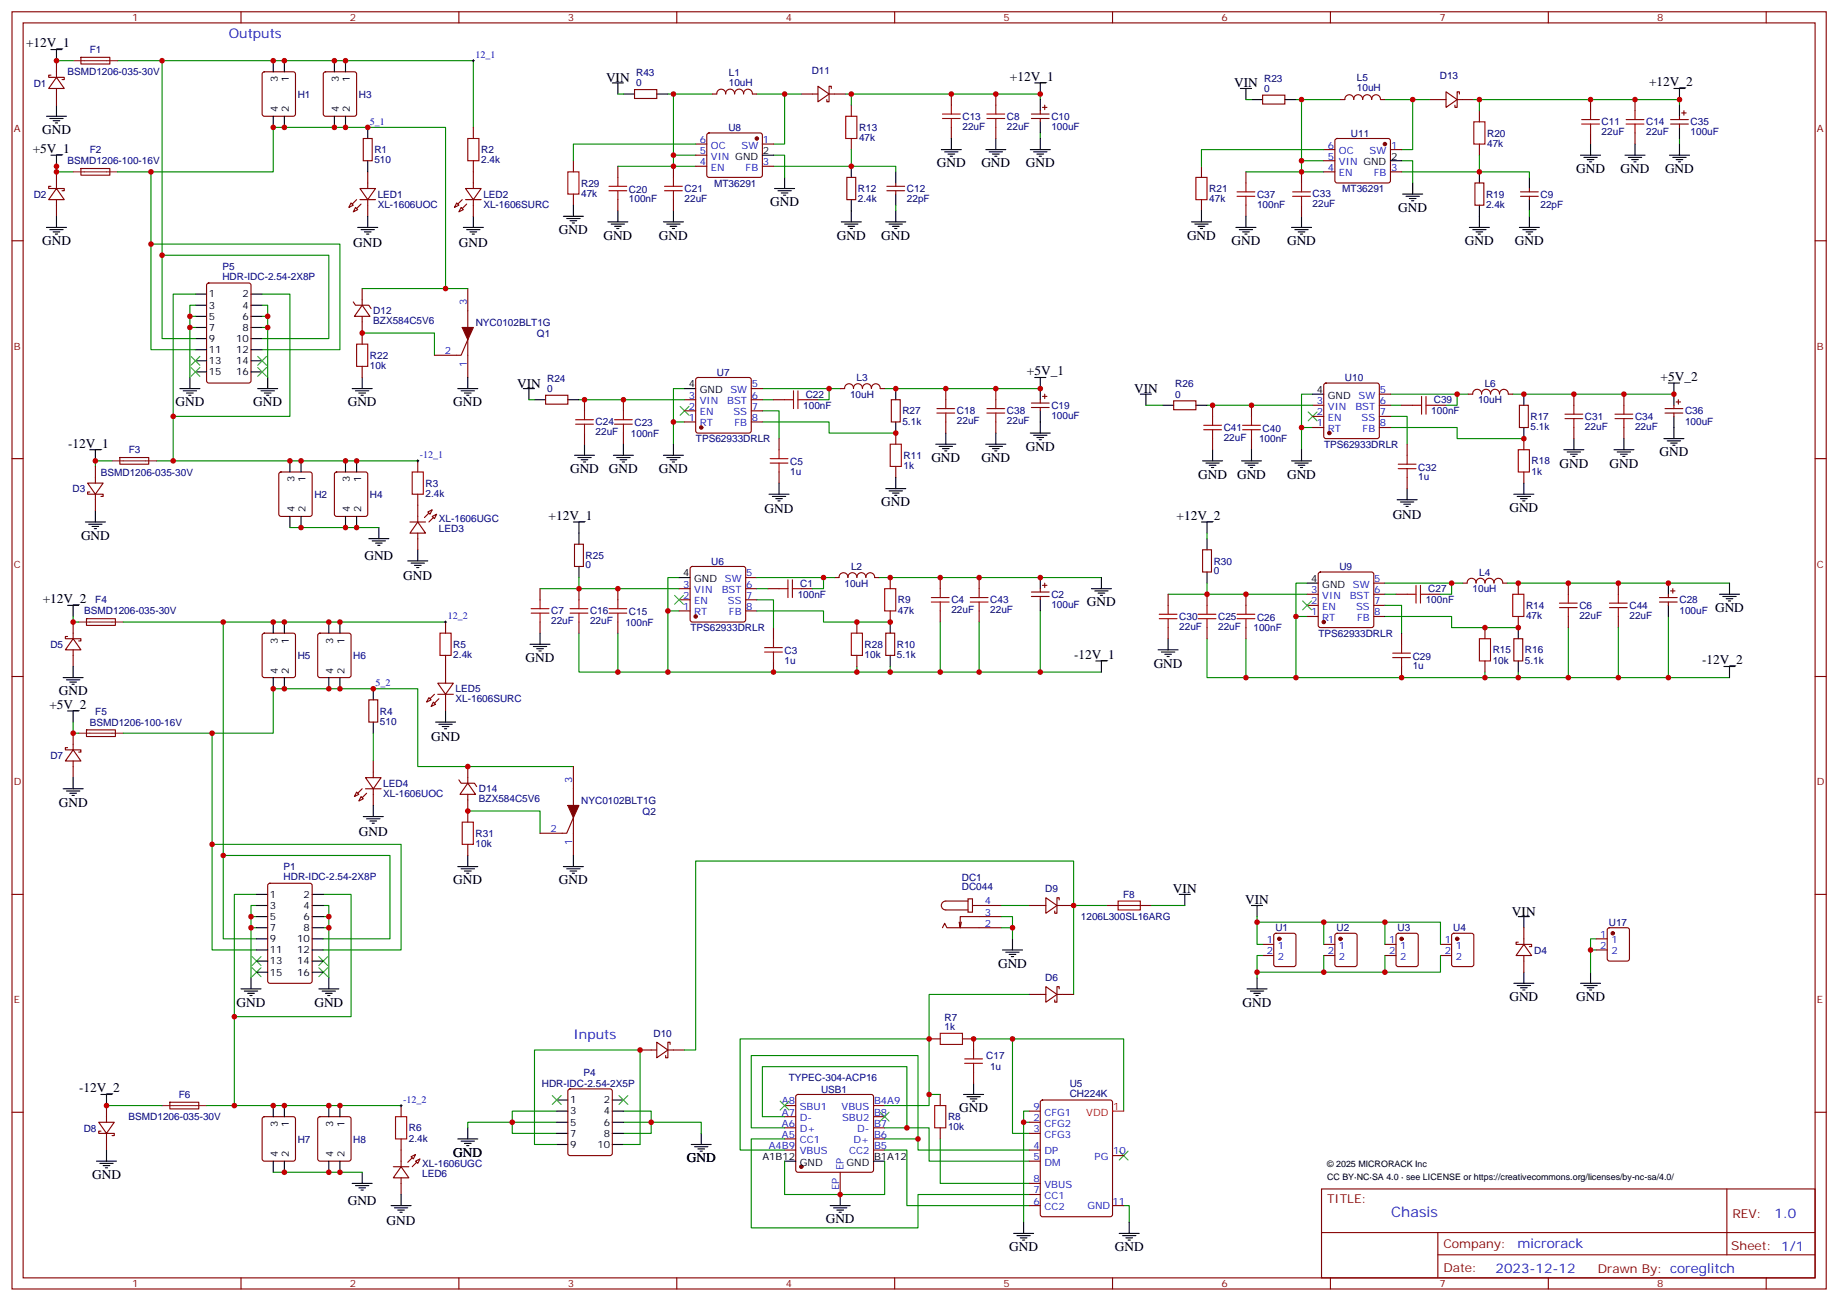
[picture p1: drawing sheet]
<svg xmlns="http://www.w3.org/2000/svg" width="583mm" height="413mm" viewBox="0 0 583 413" stroke-linecap="round" stroke-linejoin="round" font-family="sans-serif">
<defs><g id="words">
<text font-size="4.6" fill="#00f" x="441.5" y="386.4">Chasis</text>
<g font-size="4.2">
<text x="8.3" y="15">+12V_1</text>
<text x="192.3" y="26">VIN</text>
<text x="320.5" y="25.6">+12V_1</text>
<text x="391.6" y="27.8">VIN</text>
<text x="523.3" y="27.4">+12V_2</text>
<text x="13.4" y="42.5">GND</text>
<text x="10.4" y="48.5">+5V_1</text>
<text x="297.3" y="53.1">GND</text>
<text x="311.4" y="53.1">GND</text>
<text x="325.5" y="53.1">GND</text>
<text x="500.2" y="54.9">GND</text>
<text x="514.3" y="54.9">GND</text>
<text x="528.4" y="54.9">GND</text>
<text x="244.4" y="65.5">GND</text>
<text x="443.7" y="67.2">GND</text>
<text x="13.4" y="77.8">GND</text>
<text x="177.4" y="74.3">GND</text>
<text x="191.5" y="76.1">GND</text>
<text x="209.1" y="76.1">GND</text>
<text x="265.6" y="76.1">GND</text>
<text x="279.7" y="76.1">GND</text>
<text x="376.7" y="76.1">GND</text>
<text x="390.8" y="77.8">GND</text>
<text x="408.4" y="77.8">GND</text>
<text x="464.9" y="77.8">GND</text>
<text x="480.8" y="77.8">GND</text>
<text x="112.1" y="78.2">GND</text>
<text x="145.6" y="78.2">GND</text>
<text x="325.9" y="119.1">+5V_1</text>
<text x="164.1" y="123">VIN</text>
<text x="359.9" y="124.8">VIN</text>
<text x="527" y="120.9">+5V_2</text>
<text x="55.7" y="129">GND</text>
<text x="80.4" y="129">GND</text>
<text x="110.3" y="129">GND</text>
<text x="143.9" y="129">GND</text>
<text x="21.6" y="142">-12V_1</text>
<text x="325.5" y="143.1">GND</text>
<text x="295.6" y="146.6">GND</text>
<text x="311.4" y="146.6">GND</text>
<text x="494.9" y="148.4">GND</text>
<text x="510.8" y="148.4">GND</text>
<text x="526.6" y="144.9">GND</text>
<text x="180.9" y="150.1">GND</text>
<text x="193.3" y="150.1">GND</text>
<text x="209.1" y="150.1">GND</text>
<text x="380.2" y="151.9">GND</text>
<text x="392.6" y="151.9">GND</text>
<text x="408.4" y="151.9">GND</text>
<text x="279.7" y="160.7">GND</text>
<text x="174.1" y="165">+12V_1</text>
<text x="242.6" y="162.8">GND</text>
<text x="373.4" y="165">+12V_2</text>
<text x="442" y="164.6">GND</text>
<text x="479" y="162.5">GND</text>
<text x="25.7" y="171.3">GND</text>
<text x="115.6" y="177.7">GND</text>
<text x="128" y="184.1">GND</text>
<text x="13.6" y="191.4">+12V_2</text>
<text x="344.9" y="192.5">GND</text>
<text x="544.3" y="194.2">GND</text>
<text x="340.9" y="209.1">-12V_1</text>
<text x="166.8" y="210.1">GND</text>
<text x="366.1" y="211.9">GND</text>
<text x="540.2" y="210.8">-12V_2</text>
<text x="18.7" y="220.7">GND</text>
<text x="15.7" y="224.9">+5V_2</text>
<text x="136.8" y="235.2">GND</text>
<text x="18.7" y="256">GND</text>
<text x="113.9" y="265.2">GND</text>
<text x="143.9" y="280.7">GND</text>
<text x="177.4" y="280.7">GND</text>
<text x="372.2" y="283.5">VIN</text>
<text x="395.2" y="287">VIN</text>
<text x="479.8" y="290.6">VIN</text>
<text x="316.7" y="307.1">GND</text>
<text x="479" y="317.7">GND</text>
<text x="500.2" y="317.7">GND</text>
<text x="75.1" y="319.5">GND</text>
<text x="99.8" y="319.5">GND</text>
<text x="394.3" y="319.5">GND</text>
<text x="25.1" y="346.6">-12V_2</text>
<text x="304.4" y="353">GND</text>
<text x="143.9" y="367.1">GND</text>
<text x="217.9" y="368.9">GND</text>
<text x="29.2" y="374.2">GND</text>
<text x="110.3" y="382.3">GND</text>
<text x="122.7" y="388.7">GND</text>
<text x="262" y="388.3">GND</text>
<text x="320.3" y="397.1">GND</text>
<text x="353.8" y="397.1">GND</text>
</g>
<g font-size="4.2" fill="#00f">
<text x="72.6" y="12.2">Outputs</text>
<text x="182" y="329.7">Inputs</text>
<text x="563.2" y="386.6">1.0</text>
<text x="481.6" y="396.2">microrack</text>
<text x="474.6" y="404">2023-12-12</text>
</g>
<g font-size="3.9" fill="#800">
<text x="421.1" y="381.9">TITLE:</text>
<text x="549.8" y="386.6">REV:</text>
<text x="458.1" y="396.1">Company:</text>
<text x="549.4" y="396.7">Sheet: 1/1</text>
<text x="458.1" y="403.8">Date:</text>
<text x="507.1" y="403.9">Drawn By: coreglitch</text>
</g>
<g font-size="3.2" fill="#800">
<text x="41.9" y="6.7">1</text>
<text x="111.1" y="6.7">2</text>
<text x="180.2" y="6.7">3</text>
<text x="249.3" y="6.7">4</text>
<text x="318.5" y="6.7">5</text>
<text x="387.6" y="6.7">6</text>
<text x="456.8" y="6.7">7</text>
<text x="525.9" y="6.7">8</text>
<text x="4.3" y="41.8">A</text>
<text x="576.5" y="41.8">A</text>
<text x="4.3" y="111">B</text>
<text x="576.5" y="111">B</text>
<text x="4.3" y="180.1">C</text>
<text x="576.5" y="180.1">C</text>
<text x="4.3" y="249.3">D</text>
<text x="576.5" y="249.3">D</text>
<text x="4.3" y="318.4">E</text>
<text x="576.5" y="318.4">E</text>
<text x="41.9" y="408.6">1</text>
<text x="111.1" y="408.6">2</text>
<text x="180.2" y="408.6">3</text>
<text x="249.3" y="408.6">4</text>
<text x="318.5" y="408.6">5</text>
<text x="387.6" y="408.6">6</text>
<text x="456.8" y="408.6">7</text>
<text x="525.9" y="408.6">8</text>
</g>
<g font-size="3.2" fill="#000080">
<text x="28.5" y="16.9">F1</text>
<text x="21.4" y="23.9">BSMD1206-035-30V</text>
<text x="257.6" y="23.4">D11</text>
<text x="10.7" y="27.5">D1</text>
<text x="201.9" y="27.4">0</text>
<text x="201.9" y="24.2">R43</text>
<text x="231.3" y="27.2">10uH</text>
<text x="231.3" y="24.1">L1</text>
<text x="401.2" y="29.1">0</text>
<text x="401.2" y="26">R23</text>
<text x="430.6" y="29">10uH</text>
<text x="430.6" y="25.8">L5</text>
<text x="456.9" y="25.1">D13</text>
<text x="94.5" y="31">H1</text>
<text x="113.9" y="31">H3</text>
<text x="231.2" y="41.6">U8</text>
<text x="272.6" y="41.6">R13</text>
<text x="305.4" y="41.1">22uF</text>
<text x="305.4" y="38">C13</text>
<text x="319.5" y="41.1">22uF</text>
<text x="319.5" y="38">C8</text>
<text x="333.7" y="41.2">100uF</text>
<text x="333.7" y="38">C10</text>
<text x="508.3" y="39.7">C11</text>
<text x="522.4" y="39.7">C14</text>
<text x="536.5" y="39.8">C35</text>
<text x="272.6" y="44.8">47k</text>
<text x="428.7" y="43.3">U11</text>
<text x="471.9" y="46.6">47k</text>
<text x="471.9" y="43.3">R20</text>
<text x="508.3" y="42.9">22uF</text>
<text x="522.4" y="42.9">22uF</text>
<text x="536.5" y="43">100uF</text>
<text x="21.4" y="52.1">BSMD1206-100-16V</text>
<text x="28.5" y="48.6">F2</text>
<text x="118.8" y="51.8">510</text>
<text x="118.8" y="48.6">R1</text>
<text x="152.7" y="51.8">2.4k</text>
<text x="152.7" y="48.6">R2</text>
<text x="184.4" y="59.2">R29</text>
<text x="226.6" y="59.2">MT36291</text>
<text x="10.7" y="62.8">D2</text>
<text x="119.9" y="66">XL-1606UOC</text>
<text x="119.9" y="62.7">LED1</text>
<text x="153.4" y="66">XL-1606SURC</text>
<text x="153.4" y="62.7">LED2</text>
<text x="184.4" y="62.4">47k</text>
<text x="199.6" y="64.3">100nF</text>
<text x="199.6" y="61.1">C20</text>
<text x="217.2" y="64.1">22uF</text>
<text x="217.2" y="60.9">C21</text>
<text x="272.3" y="64.2">2.4k</text>
<text x="272.3" y="61">R12</text>
<text x="287.8" y="64.2">22pF</text>
<text x="287.8" y="61">C12</text>
<text x="383.8" y="64.2">47k</text>
<text x="383.8" y="61">R21</text>
<text x="398.9" y="62.9">C37</text>
<text x="416.6" y="65.8">22uF</text>
<text x="416.6" y="62.7">C33</text>
<text x="426" y="61">MT36291</text>
<text x="471.6" y="65.9">2.4k</text>
<text x="471.6" y="62.7">R19</text>
<text x="488.9" y="66">22pF</text>
<text x="488.9" y="62.7">C9</text>
<text x="398.9" y="66">100nF</text>
<text x="70.6" y="88.8">HDR-IDC-2.54-2X8P</text>
<text x="70.6" y="85.5">P5</text>
<text x="118.5" y="99.8">D12</text>
<text x="118.5" y="103">BZX584C5V6</text>
<text x="151" y="103.3">NYC0102BLT1G</text>
<text x="170.4" y="107">Q1</text>
<text x="117.4" y="113.9">R22</text>
<text x="117.4" y="117.1">10k</text>
<text x="227.5" y="119.2">U7</text>
<text x="173.7" y="124.4">0</text>
<text x="173.7" y="121.2">R24</text>
<text x="271.9" y="121">L3</text>
<text x="373" y="122.9">R26</text>
<text x="426.8" y="120.9">U10</text>
<text x="471.2" y="122.7">L6</text>
<text x="254.9" y="129.7">100nF</text>
<text x="255.7" y="126.2">C22</text>
<text x="269.8" y="126.3">10uH</text>
<text x="286.4" y="131.5">R27</text>
<text x="303.7" y="131.4">C18</text>
<text x="319.5" y="131.4">C38</text>
<text x="333.7" y="129.8">C19</text>
<text x="373" y="126.2">0</text>
<text x="454.2" y="131.5">100nF</text>
<text x="455" y="128">C39</text>
<text x="469.1" y="128">10uH</text>
<text x="534.7" y="131.5">C36</text>
<text x="189" y="135">C24</text>
<text x="201.4" y="135.2">C23</text>
<text x="286.4" y="134.7">5.1k</text>
<text x="303.7" y="134.6">22uF</text>
<text x="319.5" y="134.6">22uF</text>
<text x="333.7" y="133">100uF</text>
<text x="388.3" y="136.7">C41</text>
<text x="400.7" y="137">C40</text>
<text x="485.7" y="136.5">5.1k</text>
<text x="485.7" y="133.3">R17</text>
<text x="503" y="136.4">22uF</text>
<text x="503" y="133.2">C31</text>
<text x="518.9" y="136.4">22uF</text>
<text x="518.9" y="133.2">C34</text>
<text x="534.7" y="134.7">100uF</text>
<text x="40.8" y="143.9">F3</text>
<text x="189" y="138.1">22uF</text>
<text x="200.2" y="138.6">100nF</text>
<text x="220.9" y="140.4">TPS62933DRLR</text>
<text x="388.3" y="139.9">22uF</text>
<text x="399.5" y="140.4">100nF</text>
<text x="420.2" y="142.1">TPS62933DRLR</text>
<text x="250.8" y="147.6">C5</text>
<text x="286.7" y="148.9">1k</text>
<text x="286.7" y="145.6">R11</text>
<text x="450.1" y="149.3">C32</text>
<text x="486.1" y="147.4">R18</text>
<text x="32" y="150.9">BSMD1206-035-30V</text>
<text x="135" y="154.4">R3</text>
<text x="250.8" y="150.7">1u</text>
<text x="450.1" y="152.5">1u</text>
<text x="486.1" y="150.6">1k</text>
<text x="23" y="156.3">D3</text>
<text x="99.8" y="158">H2</text>
<text x="117.4" y="158">H4</text>
<text x="135" y="157.7">2.4k</text>
<text x="139.3" y="165.7">XL-1606UGC</text>
<text x="139.3" y="168.8">LED3</text>
<text x="185.8" y="177.4">R25</text>
<text x="225.7" y="179.2">U6</text>
<text x="385.2" y="179.2">R30</text>
<text x="185.8" y="180.4">0</text>
<text x="270.1" y="181">L2</text>
<text x="385.2" y="182.1">0</text>
<text x="425" y="180.9">U9</text>
<text x="469.4" y="182.7">L4</text>
<text x="30.2" y="191.5">F4</text>
<text x="253.1" y="189.7">100nF</text>
<text x="253.9" y="186.2">C1</text>
<text x="268" y="186.2">10uH</text>
<text x="285" y="191.5">R9</text>
<text x="301.9" y="191.4">C4</text>
<text x="314.3" y="191.4">C43</text>
<text x="333.7" y="189.7">C2</text>
<text x="452.5" y="191.5">100nF</text>
<text x="453.3" y="187.9">C27</text>
<text x="467.3" y="188">10uH</text>
<text x="533" y="191.5">C28</text>
<text x="26.7" y="195">BSMD1206-035-30V</text>
<text x="174.9" y="194.9">C7</text>
<text x="187.3" y="194.9">C16</text>
<text x="199.6" y="195.2">C15</text>
<text x="285" y="194.7">47k</text>
<text x="301.9" y="194.6">22uF</text>
<text x="314.3" y="194.6">22uF</text>
<text x="333.7" y="193">100uF</text>
<text x="374.2" y="196.7">C30</text>
<text x="386.6" y="196.7">C25</text>
<text x="398.9" y="197">C26</text>
<text x="484.3" y="196.5">47k</text>
<text x="484.3" y="193.3">R14</text>
<text x="501.2" y="196.4">22uF</text>
<text x="501.2" y="193.2">C6</text>
<text x="517.1" y="196.4">22uF</text>
<text x="517.1" y="193.2">C44</text>
<text x="533" y="194.7">100uF</text>
<text x="174.9" y="198.1">22uF</text>
<text x="187.3" y="198.1">22uF</text>
<text x="198.5" y="198.6">100nF</text>
<text x="219.1" y="200.3">TPS62933DRLR</text>
<text x="374.2" y="199.9">22uF</text>
<text x="386.6" y="199.9">22uF</text>
<text x="397.8" y="200.4">100nF</text>
<text x="418.4" y="202.1">TPS62933DRLR</text>
<text x="16" y="205.6">D5</text>
<text x="94.5" y="209.1">H5</text>
<text x="112.1" y="209.1">H6</text>
<text x="143.9" y="208.8">2.4k</text>
<text x="143.9" y="205.6">R5</text>
<text x="249" y="207.5">C3</text>
<text x="274.4" y="208.8">10k</text>
<text x="274.4" y="205.6">R28</text>
<text x="284.6" y="208.8">5.1k</text>
<text x="284.6" y="205.6">R10</text>
<text x="448.3" y="209.3">C29</text>
<text x="473.7" y="207.4">R15</text>
<text x="483.9" y="207.4">R16</text>
<text x="249" y="210.7">1u</text>
<text x="448.3" y="212.4">1u</text>
<text x="473.7" y="210.6">10k</text>
<text x="483.9" y="210.6">5.1k</text>
<text x="144.6" y="219.7">LED5</text>
<text x="30.3" y="226.8">F5</text>
<text x="120.6" y="226.8">R4</text>
<text x="144.6" y="222.9">XL-1606SURC</text>
<text x="28.5" y="230.3">BSMD1206-100-16V</text>
<text x="120.6" y="230">510</text>
<text x="16" y="240.9">D7</text>
<text x="121.6" y="249.7">LED4</text>
<text x="152" y="251.5">D14</text>
<text x="121.6" y="252.9">XL-1606UOC</text>
<text x="152" y="254.7">BZX584C5V6</text>
<text x="184.5" y="255">NYC0102BLT1G</text>
<text x="203.9" y="258.7">Q2</text>
<text x="150.9" y="268.8">10k</text>
<text x="150.9" y="265.6">R31</text>
<text x="90" y="279.3">HDR-IDC-2.54-2X8P</text>
<text x="90" y="276">P1</text>
<text x="305.2" y="279.5">DC1</text>
<text x="305.2" y="282.6">DC044</text>
<text x="331.7" y="283.2">D9</text>
<text x="356.4" y="284.9">F8</text>
<text x="343" y="292">1206L300SL16ARG</text>
<text x="510.6" y="293.8">U17</text>
<text x="404.7" y="295.6">U1</text>
<text x="424.1" y="295.6">U2</text>
<text x="443.5" y="295.6">U3</text>
<text x="461.2" y="295.6">U4</text>
<text x="486.9" y="302.7">D4</text>
<text x="331.7" y="311.4">D6</text>
<text x="299.8" y="323.9">R7</text>
<text x="207.4" y="329.1">D10</text>
<text x="299.8" y="326.9">1k</text>
<text x="185.2" y="341.5">P4</text>
<text x="313" y="336.1">C17</text>
<text x="314.2" y="339.6">1u</text>
<text x="172" y="344.9">HDR-IDC-2.54-2X5P</text>
<text x="250.3" y="343.2">TYPEC-304-ACP16</text>
<text x="260.6" y="346.8">USB1</text>
<text x="339.5" y="344.9">U5</text>
<text x="56.7" y="348.5">F6</text>
<text x="339.5" y="348.1">CH224K</text>
<text x="26.6" y="359.1">D8</text>
<text x="40.8" y="355.5">BSMD1206-035-30V</text>
<text x="129.8" y="359.1">R6</text>
<text x="300.8" y="358.7">10k</text>
<text x="300.8" y="355.6">R8</text>
<text x="94.5" y="362.6">H7</text>
<text x="112.1" y="362.6">H8</text>
<text x="129.8" y="362.3">2.4k</text>
<text x="134" y="370.3">XL-1606UGC</text>
<text x="134" y="373.5">LED6</text>
</g>
<g font-size="3.2" fill="#00f">
<text x="150.9" y="18.4">12_1</text>
<text x="117.4" y="39.5">5_1</text>
<text x="222.1" y="45.4">6</text>
<text x="225.6" y="47.1">OC</text>
<text x="235.3" y="47.1">SW</text>
<text x="242.1" y="45.4">1</text>
<text x="421.4" y="47.1">6</text>
<text x="441.4" y="47.1">1</text>
<text x="222.1" y="52.4">4</text>
<text x="222.1" y="48.9">5</text>
<text x="225.6" y="50.7">VIN GND</text>
<text x="242.1" y="52.4">3</text>
<text x="421.4" y="50.7">5</text>
<text x="424.9" y="52.4">VIN GND</text>
<text x="424.9" y="48.9">OC</text>
<text x="434.6" y="48.9">SW</text>
<text x="225.6" y="54.2">EN</text>
<text x="236.6" y="54.2">FB</text>
<text x="421.4" y="54.2">4</text>
<text x="424.9" y="56">EN</text>
<text x="436" y="56">FB</text>
<text x="441.4" y="54.2">3</text>
<text x="148.1" y="96.9" transform="rotate(-90 148.1 96.9)">3</text>
<text x="141.1" y="112.4">2</text>
<text x="148.1" y="116.5" transform="rotate(-90 148.1 116.5)">1</text>
<text x="231.8" y="124.7">SW</text>
<text x="238.6" y="123">5</text>
<text x="437.9" y="124.7">5</text>
<text x="218.6" y="126.5">3</text>
<text x="218.6" y="130">2</text>
<text x="222.1" y="128.3">VIN</text>
<text x="222.1" y="131.8">EN</text>
<text x="230.8" y="128.3">BST</text>
<text x="232.8" y="131.8">SS</text>
<text x="238.6" y="130">7</text>
<text x="238.6" y="126.5">6</text>
<text x="417.9" y="128.3">3</text>
<text x="417.9" y="131.8">2</text>
<text x="421.4" y="130">VIN</text>
<text x="430.1" y="130">BST</text>
<text x="431.1" y="126.5">SW</text>
<text x="437.9" y="131.8">7</text>
<text x="437.9" y="128.3">6</text>
<text x="218.6" y="133.6">1</text>
<text x="222.1" y="135.3">RT</text>
<text x="233.1" y="135.3">FB</text>
<text x="238.6" y="133.6">8</text>
<text x="417.9" y="135.3">1</text>
<text x="421.4" y="133.6">EN</text>
<text x="421.4" y="137.1">RT</text>
<text x="432.1" y="133.6">SS</text>
<text x="432.4" y="137.1">FB</text>
<text x="437.9" y="135.3">8</text>
<text x="133.3" y="145.4">-12_1</text>
<text x="230" y="184.7">SW</text>
<text x="236.8" y="183">5</text>
<text x="436.1" y="184.7">5</text>
<text x="216.8" y="186.5">3</text>
<text x="216.8" y="190">2</text>
<text x="220.3" y="188.2">VIN</text>
<text x="220.3" y="191.8">EN</text>
<text x="229" y="188.2">BST</text>
<text x="231" y="191.8">SS</text>
<text x="236.8" y="190">7</text>
<text x="236.8" y="186.5">6</text>
<text x="416.1" y="188.2">3</text>
<text x="416.1" y="191.8">2</text>
<text x="419.6" y="190">VIN</text>
<text x="428.4" y="190">BST</text>
<text x="429.4" y="186.5">SW</text>
<text x="436.1" y="191.8">7</text>
<text x="436.1" y="188.2">6</text>
<text x="142.1" y="196.5">12_2</text>
<text x="216.8" y="193.5">1</text>
<text x="220.3" y="195.3">RT</text>
<text x="231.3" y="195.3">FB</text>
<text x="236.8" y="193.5">8</text>
<text x="416.1" y="195.3">1</text>
<text x="419.6" y="193.5">EN</text>
<text x="419.6" y="197.1">RT</text>
<text x="430.3" y="193.5">SS</text>
<text x="430.7" y="197.1">FB</text>
<text x="436.1" y="195.3">8</text>
<text x="119.2" y="217.7">5_2</text>
<text x="181.6" y="248.6" transform="rotate(-90 181.6 248.6)">3</text>
<text x="174.7" y="264.1">2</text>
<text x="181.6" y="268.2" transform="rotate(-90 181.6 268.2)">1</text>
<text x="312.5" y="287">4</text>
<text x="312.5" y="290.5">3</text>
<text x="312.5" y="294.1">2</text>
<text x="402" y="299.4">1</text>
<text x="421.4" y="299.4">1</text>
<text x="440.8" y="299.4">1</text>
<text x="458.5" y="299.4">1</text>
<text x="507.9" y="297.6">1</text>
<text x="511.4" y="299.4">1</text>
<text x="402" y="302.9">2</text>
<text x="405.5" y="301.1">1</text>
<text x="405.5" y="304.7">2</text>
<text x="421.4" y="302.9">2</text>
<text x="424.9" y="301.1">1</text>
<text x="424.9" y="304.7">2</text>
<text x="440.8" y="302.9">2</text>
<text x="444.3" y="301.1">1</text>
<text x="444.3" y="304.7">2</text>
<text x="458.5" y="302.9">2</text>
<text x="462" y="301.1">1</text>
<text x="462" y="304.7">2</text>
<text x="507.9" y="301.1">2</text>
<text x="511.4" y="302.9">2</text>
<text x="128" y="350">-12_2</text>
<text x="248.2" y="350.5">A8</text>
<text x="253.8" y="352.3">SBU1</text>
<text x="267.1" y="352.3">VBUS</text>
<text x="277.4" y="350.5">B4A9</text>
<text x="327.9" y="352.3">9</text>
<text x="248.2" y="357.6">A6</text>
<text x="248.2" y="354">A7</text>
<text x="253.8" y="359.3">D+</text>
<text x="253.8" y="355.8">D-</text>
<text x="267.2" y="355.8">SBU2</text>
<text x="272" y="359.3">D-</text>
<text x="277.4" y="354">B8</text>
<text x="277.4" y="357.6">B7</text>
<text x="327.9" y="355.8">2</text>
<text x="327.9" y="359.3">3</text>
<text x="331.4" y="357.6">CFG2</text>
<text x="331.4" y="354">CFG1</text>
<text x="244" y="364.6">A4B9</text>
<text x="248.2" y="361.1">A5</text>
<text x="253.8" y="362.9">CC1</text>
<text x="270.9" y="362.9">D+</text>
<text x="277.4" y="361.1">B6</text>
<text x="277.4" y="364.6">B5</text>
<text x="327.9" y="364.6">4</text>
<text x="331.4" y="361.1">CFG3</text>
<text x="253.8" y="366.4">VBUS</text>
<text x="267.7" y="371.3" transform="rotate(-90 267.7 371.3)">EP</text>
<text x="269.5" y="366.4">CC2</text>
<text x="327.9" y="368.2">5</text>
<text x="331.4" y="366.4">DP</text>
<text x="331.4" y="369.9">DM</text>
<text x="347.4" y="368.2">PG</text>
<text x="353.2" y="366.4">10</text>
<text x="266.3" y="377.7" transform="rotate(-90 266.3 377.7)">EP</text>
<text x="327.9" y="375.2">8</text>
<text x="331.4" y="377">VBUS</text>
<text x="327.9" y="382.3">6</text>
<text x="327.9" y="378.7">7</text>
<text x="331.4" y="380.5">CC1</text>
<text x="345.1" y="383.7">GND</text>
<text x="353.1" y="382.3">11</text>
<text x="331.4" y="384">CC2</text>
</g>
<g font-size="3.2">
<text x="88.1" y="26.1" transform="rotate(-90 88.1 26.1)">3</text>
<text x="91.7" y="26.1" transform="rotate(-90 91.7 26.1)">1</text>
<text x="107.5" y="26.1" transform="rotate(-90 107.5 26.1)">3</text>
<text x="111.1" y="26.1" transform="rotate(-90 111.1 26.1)">1</text>
<text x="88.1" y="35.6" transform="rotate(-90 88.1 35.6)">4</text>
<text x="91.7" y="35.6" transform="rotate(-90 91.7 35.6)">2</text>
<text x="107.5" y="35.6" transform="rotate(-90 107.5 35.6)">4</text>
<text x="111.1" y="35.6" transform="rotate(-90 111.1 35.6)">2</text>
<text x="242.1" y="48.9">2</text>
<text x="441.4" y="50.7">2</text>
<text x="66.3" y="94.4">1</text>
<text x="76.9" y="94.4">2</text>
<text x="66.3" y="97.9">3</text>
<text x="66.3" y="101.5">5</text>
<text x="76.9" y="97.9">4</text>
<text x="76.9" y="101.5">6</text>
<text x="66.3" y="105">7</text>
<text x="76.9" y="105">8</text>
<text x="66.3" y="108.5">9</text>
<text x="66.3" y="112">11</text>
<text x="74.9" y="108.5">10</text>
<text x="74.9" y="112">12</text>
<text x="66.3" y="115.6">13</text>
<text x="66.3" y="119.1">15</text>
<text x="74.9" y="115.6">14</text>
<text x="74.9" y="119.1">16</text>
<text x="218.6" y="123">4</text>
<text x="222.1" y="124.7">GND</text>
<text x="417.9" y="124.7">4</text>
<text x="421.4" y="126.5">GND</text>
<text x="93.4" y="153.1" transform="rotate(-90 93.4 153.1)">3</text>
<text x="96.9" y="153.1" transform="rotate(-90 96.9 153.1)">1</text>
<text x="111.1" y="153.1" transform="rotate(-90 111.1 153.1)">3</text>
<text x="114.6" y="153.1" transform="rotate(-90 114.6 153.1)">1</text>
<text x="93.4" y="162.6" transform="rotate(-90 93.4 162.6)">4</text>
<text x="96.9" y="162.6" transform="rotate(-90 96.9 162.6)">2</text>
<text x="111.1" y="162.6" transform="rotate(-90 111.1 162.6)">4</text>
<text x="114.6" y="162.6" transform="rotate(-90 114.6 162.6)">2</text>
<text x="216.8" y="183">4</text>
<text x="220.3" y="184.7">GND</text>
<text x="416.1" y="184.7">4</text>
<text x="419.6" y="186.5">GND</text>
<text x="88.1" y="204.3" transform="rotate(-90 88.1 204.3)">3</text>
<text x="91.7" y="204.3" transform="rotate(-90 91.7 204.3)">1</text>
<text x="105.8" y="204.3" transform="rotate(-90 105.8 204.3)">3</text>
<text x="109.3" y="204.3" transform="rotate(-90 109.3 204.3)">1</text>
<text x="88.1" y="213.7" transform="rotate(-90 88.1 213.7)">4</text>
<text x="91.7" y="213.7" transform="rotate(-90 91.7 213.7)">2</text>
<text x="105.8" y="213.7" transform="rotate(-90 105.8 213.7)">4</text>
<text x="109.3" y="213.7" transform="rotate(-90 109.3 213.7)">2</text>
<text x="85.7" y="284.9">1</text>
<text x="96.3" y="284.9">2</text>
<text x="85.7" y="288.4">3</text>
<text x="85.7" y="292">5</text>
<text x="96.3" y="288.4">4</text>
<text x="96.3" y="292">6</text>
<text x="85.7" y="295.5">7</text>
<text x="85.7" y="299">9</text>
<text x="94.3" y="299">10</text>
<text x="96.3" y="295.5">8</text>
<text x="85.7" y="302.5">11</text>
<text x="94.3" y="302.5">12</text>
<text x="85.7" y="306.1">13</text>
<text x="85.7" y="309.6">15</text>
<text x="94.3" y="306.1">14</text>
<text x="94.3" y="309.6">16</text>
<text x="180.9" y="350.2">1</text>
<text x="180.9" y="353.7">3</text>
<text x="191.6" y="350.2">2</text>
<text x="191.6" y="353.7">4</text>
<text x="88.1" y="357.7" transform="rotate(-90 88.1 357.7)">3</text>
<text x="91.7" y="357.7" transform="rotate(-90 91.7 357.7)">1</text>
<text x="105.8" y="357.7" transform="rotate(-90 105.8 357.7)">3</text>
<text x="109.3" y="357.7" transform="rotate(-90 109.3 357.7)">1</text>
<text x="180.9" y="357.2">5</text>
<text x="191.6" y="357.2">6</text>
<text x="180.9" y="360.8">7</text>
<text x="180.9" y="364.3">9</text>
<text x="189.6" y="364.3">10</text>
<text x="191.6" y="360.8">8</text>
<text x="88.1" y="367.2" transform="rotate(-90 88.1 367.2)">4</text>
<text x="91.7" y="367.2" transform="rotate(-90 91.7 367.2)">2</text>
<text x="105.8" y="367.2" transform="rotate(-90 105.8 367.2)">4</text>
<text x="109.3" y="367.2" transform="rotate(-90 109.3 367.2)">2</text>
<text x="241.9" y="368.2">A1B12</text>
<text x="253.8" y="369.9">GND</text>
<text x="268.6" y="369.9">GND</text>
<text x="277.4" y="368.2">B1A12</text>
</g>
<g font-size="3.2" fill="#f00">
<text x="353.2" y="352.3">1</text>
<text x="344.7" y="354">VDD</text>
</g>
<g font-size="2.8">
<text x="421.1" y="370.3">© 2025 MICRORACK Inc</text>
<text x="421.1" y="374.5">CC BY·NC·SA 4.0 · see LICENSE or https://creativecommons.org/licenses/by-nc-sa/4.0/</text>
</g>
</g></defs>
<g fill="none" stroke="#870000" stroke-width=".35">
<path d="M3.8 3.7h575.7v405.4h-575.7zM7.3 7.3h568.7v398.3h-568.7zM17.9 19.3v5.3M25.7 18.2h9.1l.1 2.1h-9.2zM76.5 3.7v3.6M145.6 3.7v3.6M214.8 3.7v3.6M283.9 3.7v3.6M353.1 3.7v3.6M422.2 3.7v3.6M491.3 3.7v3.6M560.5 3.7v3.6"/>
<path d="M16.2 23.8h-.7v.8h4.9v.7h-.7M17.9 24.6l2.5 3.5h-4.9zM17.9 28.1v5.3M83.4 23l.5-.2h9.2l.5 .2 .2 .5v12.7l-.3 .5-.4 .2h-9.2l-.5-.2-.2-.5v-12.7zM102.8 23l.5-.2h9.2l.5 .2 .2 .5v12.7l-.3 .5-.4 .2h-9.2l-.5-.2-.2-.5v-12.7zM201.4 28.4h7v2.9h-7zM233.1 29.8a1.41 1.41 0 0 0-1.4-1.5 1.41 1.41 0 0 0-1.4 1.5 1.41 1.41 0 0 0-1.4-1.5 1.41 1.41 0 0 0-1.4 1.5h-1.4M233.1 29.8a1.41 1.41 0 0 1 1.5-1.5 1.41 1.41 0 0 1 1.4 1.5M236 29.8a1.38 1.38 0 0 1 1.4-1.5 1.38 1.38 0 0 1 1.3 1.5h1.5M254.3 29.8h5.3M259.6 27.4l3.5 2.4-3.5 2.5zM263.1 29.8h5.3"/>
<path d="M263.8 28.1v-.7h-.7v4.9h-.7v-.7M270.2 33.4v3.5M301.9 29.8v3.6M316 29.8v3.6M327.3 36.2h5.7M327.3 37.6h5.7M330.1 35.1v1.1M330.1 37.6v1.1M330.8 34.1h1.4M331.5 33.4v1.4M400.7 30.2h7v2.8h-7zM432.4 31.6a1.41 1.41 0 0 0-1.4-1.5 1.41 1.41 0 0 0-1.4 1.5 1.41 1.41 0 0 0-1.4-1.5 1.41 1.41 0 0 0-1.4 1.5h-1.4"/>
<path d="M432.5 31.6a1.41 1.41 0 0 1 1.4-1.5 1.41 1.41 0 0 1 1.4 1.5M435.3 31.6a1.38 1.38 0 0 1 1.4-1.5 1.38 1.38 0 0 1 1.4 1.5h1.4M453.6 31.6h5.3M458.9 29.1l3.5 2.5-3.5 2.5zM462.4 31.6h5.3M463.1 29.8v-.7h-.7v5h-.7v-.7M469.5 35.1v3.6M504.8 31.6v3.5M518.9 31.6v3.5M530.2 38h5.6M530.2 39.4h5.6M533 36.9v1.1"/>
<path d="M533 39.4v1M533.7 35.8h1.4M534.4 35.1v1.4M16.2 59.1h-.7v.7h4.9v.7h-.7M17.9 59.8l2.5 3.6h-4.9zM17.9 54.5v5.3M25.7 53.5h9.1l.1 2.1h-9.2zM114.2 59.8h5l-2.5 3.6zM115.3 44h2.8v7h-2.8zM116.7 54.5v5.3M147.7 59.8h5l-2.5 3.6zM150.2 40.4v3.6"/>
<path d="M150.2 51v8.8M182 51v3.5M196.1 52.8v3.5M213.7 52.8v3.5M220.8 45.7h3.5M220.8 52.8h3.5M220.8 49.2h3.5M224.5 42.4l.5-.2h16.2l.5 .2 .2 .5v12.7l-.2 .5-.5 .2h-16.2l-.5-.2-.2-.5v-12.7zM241.9 45.7h3.6M241.9 52.8h3.6M268.7 56.3h2.9v7.1h-2.9zM270.2 44v3.5"/>
<path d="M281.4 59.1h5.7M284.3 58.1v1M301.9 40.4v3.6M316 40.4v3.6M381.3 52.8v3.5M395.4 54.5v3.6M413 54.5v3.6M420.1 47.5h3.5M420.1 54.5h3.5M420.1 51h3.5M423.8 44.2l.5-.2h16.2l.5 .2 .3 .5v12.7l-.3 .5-.5 .2h-16.2l-.5-.3-.2-.4v-12.7zM441.3 47.5h3.5"/>
<path d="M441.3 54.5h3.5M468.1 58.1h2.8v7h-2.8zM469.5 45.7v3.5M485.4 59.8v1.1M504.8 42.2v3.5M518.9 42.2v3.5M3.8 76.4h3.5M17.9 63.4v5.3M111.4 64.4l.7 .7-1.4 .7zM112.8 65.8l.7 .7-1.4 .7zM114.2 63.4h5M116.7 63.4v5.3"/>
<path d="M144.9 64.4l.7 .7-1.4 .7zM146.3 65.8l.7 .7-1.4 .7zM147.7 63.4h5M150.2 63.4v5.3M182 61.6v3.5M196.1 63.4v3.5M213.7 63.4v3.5M281.4 60.5h5.7M284.3 60.5v1.1M381.3 63.4v3.5M395.4 65.1v3.6M413 65.1v3.6"/>
<path d="M482.5 62.3h5.7M482.5 60.9h5.7M485.4 62.3v1.1M576 76.4h3.5M65.8 90l.5-.2h12.7l.6 .4 .1 30.7-.5 .6-12.9 .1-.7-.5-.1-30.6zM112.1 95.8l.7 1.1h4.3l.7 1M114.9 96.9l2.5 3.5h-4.9zM114.9 91.6v5.3M148.4 91.6v28.2M114.9 100.4v8.8M114.9 116.3v3.5M148.4 107.8l-2.1 4.9h-8.4"/>
<path d="M173.1 125.4h7.1v2.9h-7.1zM185.5 126.9v3.5M185.5 137.4v3.6M197.8 126.9v3.5M197.8 137.4v3.6M217.2 133.9h3.6M217.2 130.4h3.6M217.2 126.9h3.6M221 120l.5-.2h16.2l.5 .2 .2 .5v16.2l-.2 .5-.5 .2h-16.2l-.5-.2-.2-.5v-16.2zM238.4 133.9h3.5M238.4 130.4h3.5M238.4 126.9h3.5"/>
<path d="M238.4 123.3h3.5M245.5 126.9h3.5M247.2 139.2v3.5M256 126.9h3.6M266.6 123.3h1.4M273.7 123.3a1.41 1.41 0 0 0-1.4-1.5 1.41 1.41 0 0 0-1.4 1.5 1.41 1.41 0 0 0-1.5-1.5 1.41 1.41 0 0 0-1.4 1.5M273.7 123.3a1.41 1.41 0 0 1 1.4-1.5 1.41 1.41 0 0 1 1.4 1.5M276.6 123.3a1.38 1.38 0 0 1 1.3-1.5 1.38 1.38 0 0 1 1.4 1.5M279.3 123.3h1.4M282.9 126.9h2.8v7h-2.8zM284.3 137.4v3.6M300.1 123.3v3.6"/>
<path d="M300.1 133.9v3.5M316 123.3v3.6M316 133.9v3.5M327.3 127.9h5.7M327.3 129.3h5.7M330.1 126.9v1M330.1 129.3v1.1M330.8 125.8h1.4M331.5 125.1v1.4M372.5 127.2h7v2.8h-7zM384.8 128.6v3.6M384.8 139.2v3.5"/>
<path d="M397.2 128.6v3.6M397.2 139.2v3.5M416.6 135.7h3.5M416.6 132.2h3.5M416.6 128.6h3.5M420.3 121.8l.5-.2h16.2l.5 .2 .2 .5v16.2l-.2 .5-.5 .2h-16.2l-.5-.2-.2-.5v-16.2zM437.7 135.7h3.6M437.7 132.2h3.6M437.7 128.6h3.6M437.7 125.1h3.6M444.8 128.6h3.5M455.4 128.6h3.5"/>
<path d="M465.9 125.1h1.5M478.6 125a1.38 1.38 0 0 0-1.3-1.4 1.38 1.38 0 0 0-1.4 1.4 1.43 1.43 0 0 0-1.4-1.5 1.43 1.43 0 0 0-1.5 1.5 1.43 1.43 0 0 0-1.4-1.5 1.43 1.43 0 0 0-1.4 1.5 1.41 1.41 0 0 0-1.4-1.4 1.41 1.41 0 0 0-1.4 1.5M478.6 125.1h1.5M482.2 128.6h2.8v7.1h-2.8zM483.6 139.2v3.5M499.5 125.1v3.5M499.5 135.7v3.5M515.3 125.1v3.5M515.3 135.7v3.5M528.4 129.7h5.6M528.4 131.1h5.6M531.2 128.6v1.1"/>
<path d="M531.2 131.1v1.1M531.9 127.6h1.4M532.6 126.9v1.4M3.8 145.6h3.5M27.8 153.3h4.9l-2.4 3.5zM28.5 156.1h-.7v.7h4.9v.8h-.7M30.3 148v5.3M30.3 156.8v5.3M38 145.2h9.2v2.1h-9.1zM88.7 150l.5-.2h9.2l.5 .2 .2 .5v12.7l-.3 .5-.4 .2h-9.2l-.5-.2-.2-.5v-12.7zM106.3 150l.5-.2h9.2l.5 .2 .2 .5v12.7l-.2 .5-.5 .2h-9.2l-.5-.2-.2-.5v-12.7zM132.6 146.3v3.5"/>
<path d="M132.6 156.8v8.9M247.2 149.8v3.5M284.3 148v3.6M446.5 141v3.5M446.5 151.6v3.5M483.6 149.8v3.5M576 145.6h3.5M130.1 165.7h4.9M132.6 165.7l2.4 3.5h-4.9zM132.6 169.2v5.3M135.7 162.5l1.5-.7-.7 1.4zM137.2 163.9l1.4-.7-.7 1.4z"/>
<path d="M182.3 172.7h2.8v7.1h-2.8zM219.2 180l.5-.2h16.2l.5 .2 .2 .5v16.2l-.2 .5-.5 .2h-16.2l-.5-.2-.2-.5v-16.2zM381.6 174.5h2.9v7h-2.9zM23.2 197.4v5.3M27.5 196.4h9.1v2l-9.1 .1zM141.4 197.4v3.5M171.4 186.8v3.6M171.4 197.4v3.5M183.7 186.8v3.6M183.7 197.4v3.5M196.1 186.8v3.6M196.1 197.4v3.5"/>
<path d="M215.5 186.8h3.5M215.5 193.9h3.5M215.5 190.4h3.5M236.6 183.3h3.6M236.6 186.8h3.6M236.6 193.9h3.6M236.6 190.4h3.6M243.7 186.8h3.5M245.5 199.2v3.5M254.3 186.8h3.5M271.9 183.3a1.41 1.41 0 0 0-1.4-1.5 1.41 1.41 0 0 0-1.4 1.5 1.41 1.41 0 0 0-1.4-1.5 1.41 1.41 0 0 0-1.4 1.5h-1.4M271.9 197.4v3.5"/>
<path d="M272 183.3a1.41 1.41 0 0 1 1.4-1.5 1.41 1.41 0 0 1 1.4 1.5M274.8 183.3a1.38 1.38 0 0 1 1.4-1.5 1.38 1.38 0 0 1 1.4 1.5M277.6 183.3h1.4M282.5 183.3v3.5M282.5 193.9v3.5M298.4 183.3v3.5M298.4 193.9v3.5M310.7 183.3v3.5M310.7 193.9v3.5M327.3 187.9h5.7M327.3 189.3h5.7M330.1 186.8v1.1"/>
<path d="M330.1 189.3v1.1M330.8 185.8h1.4M331.5 185.1v1.4M370.7 188.6v3.5M370.7 199.2v3.5M383 188.6v3.5M383 199.2v3.5M395.4 188.6v3.5M395.4 199.2v3.5M414.8 188.6h3.5M414.8 195.7h3.5M414.8 192.1h3.5"/>
<path d="M418.6 181.7l.4-.2h16.3l.5 .2 .2 .5v16.3l-.3 .5-.4 .2h-16.3l-.5-.3-.2-.4v-16.3zM436 185.1h3.5M436 188.6h3.5M436 195.7h3.5M436 192.1h3.5M443 188.6h3.5M453.6 188.6h3.5M464.2 185.1h1.4M471.2 199.2v3.5M476.9 185a1.38 1.38 0 0 0-1.4-1.5 1.38 1.38 0 0 0-1.4 1.5 1.43 1.43 0 0 0-1.4-1.5 1.43 1.43 0 0 0-1.4 1.5 1.43 1.43 0 0 0-1.5-1.5 1.43 1.43 0 0 0-1.4 1.5 1.41 1.41 0 0 0-1.4-1.5 1.41 1.41 0 0 0-1.4 1.5M476.9 185.1h1.4M481.8 185.1v3.5"/>
<path d="M481.8 195.7v3.5M497.7 185.1v3.5M497.7 195.7v3.5M513.6 185.1v3.5M513.6 195.7v3.5M526.6 189.7h5.7M526.6 191.1h5.7M529.4 188.6v1.1M529.4 191.1v1M530.2 187.5h1.4M530.9 186.8v1.4M3.8 214.7h3.5"/>
<path d="M21.4 202h-.7v.7h5v.7h-.7M23.2 202.7l2.5 3.5h-5zM23.2 206.2v5.3M83.4 201.1l.5-.2h9.2l.5 .2 .2 .5v12.7l-.3 .5-.4 .3h-9.2l-.5-.3-.2-.5v-12.7zM101.1 201.1l.4-.2h9.2l.5 .2 .2 .5v12.7l-.2 .5-.5 .3h-9.2l-.5-.3-.2-.5v-12.7zM138.9 216.8h5l-2.5 3.5zM141.4 208v8.8M245.5 209.8v3.5M271.9 208v3.5M281.1 200.9h2.8v7.1h-2.8zM444.8 200.9v3.6M444.8 211.5v3.6"/>
<path d="M471.2 209.8v3.5M480.4 202.7h2.8v7.1h-2.8zM576 214.7h3.5M21.4 237.3h-.7v.7h5v.7h-.7M23.2 238l2.5 3.5h-5zM23.2 232.7v5.3M27.5 231.6h9.1v2.1l-9.1 .1zM117.1 222.1h2.8v7.1h-2.8zM136.1 221.4l.7 .7-1.4 .7zM137.5 222.8l.7 .7-1.4 .7zM138.9 220.3h5M141.4 220.3v5.3"/>
<path d="M23.2 241.5v5.3M113.2 251.4l.7 .7-1.4 .7zM114.6 252.8l.7 .7-1.4 .7zM116 246.8h4.9l-2.4 3.5zM116 250.3h4.9M118.5 241.5v5.3M118.5 250.3v5.3M145.6 247.5l.7 1.1h4.3l.7 1M148.4 248.6l2.5 3.5h-4.9zM148.4 243.3v5.3M148.4 252.1v8.8M182 259.5l-2.2 4.9h-8.4"/>
<path d="M182 243.3v28.2M148.4 268v3.5M3.8 283.8h3.5M85.2 280.5l.5-.2h12.7l.6 .4 .1 30.7-.5 .6-12.9 .1-.7-.5-.1-30.6zM299.1 294.4l.7-1.4 .7 1.4h17.3M305.1 292.7l-.4 1.7M307.2 285.3h1.4v4.2h-1.4zM307.2 286h-7.1a1.41 1.41 0 0 0-1.4 1.4 1.41 1.41 0 0 0 1.4 1.4h7.1M308.6 287.4h9.2M317.8 290.9h-13.1v3.5l-.3-1.7M326.6 287.4h5.3M331.9 284.9l3.5 2.5-3.5 2.4z"/>
<path d="M335.4 287.4h5.3M336.1 285.6v-.7h-.7v4.9h-.7v-.7M351.3 287.4h14.1M400.7 299.7h3.5M404.4 296.4l.5-.2h5.7l.6 .4 .1 9.5-.5 .6-5.9 .1-.6-.5-.1-9.4zM420.1 299.7h3.5M423.8 296.4l.5-.2h5.7l.6 .4 .1 9.5-.5 .6-5.9 .1-.6-.5-.1-9.4zM439.5 299.7h3.5M443.3 296.4l.4-.2h5.7l.6 .4 .1 9.5-.5 .6-5.9 .1-.6-.5-.1-9.4zM457.1 299.7h3.6M460.9 296.4l.5-.2h5.6l.7 .4v9.5l-.4 .6-5.9 .1-.7-.5v-9.4zM481.8 299h-.7v.7h5v.7h-.7"/>
<path d="M483.6 299.7l2.5 3.5h-5zM483.6 294.4v5.3M506.5 298h3.5M510.3 294.6l.5-.2h5.6l.6 .5 .1 9.4-.5 .7h-5.8l-.7-.5-.1-9.4zM576 283.8h3.5M326.6 315.6h5.3M331.9 313.1l3.5 2.5-3.5 2.5zM335.4 315.6h5.3M336.1 313.8v-.7h-.7v5h-.7v-.7M400.7 303.2h3.5M420.1 303.2h3.5M439.5 303.2h3.5"/>
<path d="M457.1 303.2h3.6M483.6 303.2v5.3M506.5 301.5h3.5M203.1 333.2h5.3M208.4 330.8l3.5 2.4-3.5 2.5zM211.9 333.2h5.3M212.7 331.5v-.7h-.8v4.9h-.7v-.7M294.9 329.7h3.5M305.4 329.7h3.6v3.5M3.8 353h3.5M31.3 356.2h5l-2.5 3.5zM32 359h-.7v.7h5v.7h-.7"/>
<path d="M33.8 350.9v5.3M33.8 359.7v5.3M53.9 349.8h9.1l.1 2.1h-9.2zM83.4 354.6l.5-.2h9.2l.5 .2 .2 .5v12.7l-.3 .5-.4 .2h-9.2l-.5-.2-.2-.5v-12.7zM101.1 354.6l.4-.2h9.2l.5 .2 .2 .5v12.7l-.2 .5-.5 .2h-9.2l-.5-.2-.2-.5v-12.7zM127.3 350.9v3.5M180.4 345.8l.5-.2h12.7l.7 .4v20l-.5 .7h-12.9l-.6-.4-.1-20zM249 357.9h3.5M249 354.4h3.5M249 350.9h3.5M252.8 347.6l.4-.3h23.3l.5 .3 .2 .5v23.2l-.2 .5-.5 .2h-23.3l-.5-.2-.2-.5v-23.2zM277.2 357.9h3.5"/>
<path d="M277.2 354.4h3.5M277.2 350.9h3.5M298.4 347.3v3.6M298.4 357.9v3.6M309 340.3v3.5M326.6 356.2h3.5M326.6 359.7h3.5M326.6 352.6h3.5M330.4 349.3l.4-.2h21.6l.6 .4 .1 35.9-.5 .7-21.8 .1-.6-.5-.1-35.9zM576 353h3.5M124.8 370.3h5M127.3 370.3l2.5 3.5h-5z"/>
<path d="M127.3 361.5v8.8M127.3 373.8v5.3M130.5 367.1l1.4-.7-.7 1.4zM131.9 368.5l1.4-.7-.7 1.4zM249 365h3.5M249 361.5h3.5M266.6 372v7.1M277.2 365h3.5M277.2 361.5h3.5M326.6 365h3.5M326.6 368.5h3.5M326.6 379.1h3.5"/>
<path d="M326.6 375.6h3.5M353.1 366.7h3.5M419.4 377.3h156.6v28.3h-156.6zM548 377.4v20.8M326.6 382.6h3.5M353.1 382.6h3.5M419.4 391.2h156.5M456.3 398.2h119.6M456.3 391.2v14.1M76.5 405.6v3.5M145.6 405.6v3.5M214.8 405.6v3.5"/>
<path d="M283.9 405.6v3.5M353.1 405.6v3.5M422.2 405.6v3.5M491.3 405.6v3.5M560.5 405.6v3.5"/>
</g>
<g fill="none" stroke="#000" stroke-width=".35">
<path d="M16.2 15.7h3.5M17.9 15.7v3.6M86.7 19.3v3.5M90.2 19.3v3.5M106.1 19.3v3.5M109.6 19.3v3.5M14.7 36.9h6.4M15.8 37.6h4.2M16.9 38.3h2.1M17.6 39h.7M17.9 33.4v3.5M86.7 36.9v3.5"/>
<path d="M90.2 36.9v3.5M106.1 36.9v3.5M109.6 36.9v3.5M194.3 26.3h3.5M196.1 26.3v3.5M197.8 29.8h3.6M208.4 29.8h3.5M328.4 26.3h3.5M330.1 26.3v3.5M330.1 31.6v3.5M330.1 38.7v3.5M393.6 28.1h3.6"/>
<path d="M395.4 28.1v3.5M397.2 31.6h3.5M407.7 31.6h3.6M531.2 28.1h3.5M533 28.1v3.5M533 33.4v3.5M16.2 49.2h3.5M17.9 49.2v3.6M116.7 40.4v3.6M116.7 51v3.5M241.9 49.2h3.6M245.8 59.8h6.4"/>
<path d="M249 56.3v3.5M270.2 52.8v3.5M284.3 54.5v3.6M298.7 47.5h6.4M299.8 48.2h4.2M300.8 48.9h2.2M301.6 49.6h.7M301.9 44v3.5M312.8 47.5h6.4M313.9 48.2h4.2M315 48.9h2.1M315.7 49.6h.7"/>
<path d="M316 44v3.5M327 47.5h6.3M328 48.2h4.2M329.1 48.9h2.1M329.8 49.6h.7M330.1 44v3.5M441.3 51h3.5M448.3 58.1v3.5M469.5 54.5v3.6M485.4 56.3v3.5M501.6 49.2h6.3M502.6 50h4.3"/>
<path d="M503.7 50.7h2.1M504.4 51.4h.7M504.8 45.7v3.5M515.7 49.2h6.3M516.7 50h4.3M517.8 50.7h2.1M518.5 51.4h.7M518.9 45.7v3.5M529.8 49.2h6.4M530.9 50h4.2M531.9 50.7h2.1M532.6 51.4h.7"/>
<path d="M533 40.4v3.6M533 45.7v3.5M14.7 72.2h6.4M15.8 72.9h4.2M16.9 73.6h2.1M17.6 74.3h.7M17.9 68.7v3.5M113.5 72.2h6.4M114.6 72.9h4.2M115.6 73.6h2.2M116.3 74.3h.8M116.7 68.7v3.5"/>
<path d="M147 72.2h6.4M148.1 72.9h4.2M149.2 73.6h2.1M149.9 74.3h.7M150.2 68.7v3.5M178.8 68.7h6.3M179.8 69.4h4.3M180.9 70.1h2.1M181.6 70.8h.7M182 65.1v3.6M192.9 70.4h6.3M194 71.1h4.2"/>
<path d="M195 71.8h2.1M195.7 72.5h.7M196.1 66.9v3.5M210.5 70.4h6.4M211.6 71.1h4.2M212.7 71.8h2.1M213.4 72.5h.7M213.7 66.9v3.5M246.9 60.5h4.2M247.9 61.2h2.1M248.6 61.9h.7M267 70.4h6.3"/>
<path d="M268 71.1h4.3M269.1 71.8h2.1M269.8 72.5h.7M270.2 63.4v7M281.1 70.4h6.3M282.2 71.1h4.2M283.2 71.8h2.1M283.9 72.5h.7M284.3 61.6v3.5M284.3 66.9v3.5M378.1 70.4h6.4M379.2 71.1h4.2"/>
<path d="M380.2 71.8h2.1M380.9 72.5h.7M381.3 66.9v3.5M392.2 72.2h6.4M393.3 72.9h4.2M394.3 73.6h2.2M395 74.3h.7M395.4 68.7v3.5M409.9 72.2h6.3M410.9 72.9h4.2M412 73.6h2.1M412.7 74.3h.7"/>
<path d="M413 68.7v3.5M445.1 61.6h6.4M446.2 62.3h4.2M447.3 63h2.1M448 63.7h.7M466.3 72.2h6.4M467.4 72.9h4.2M468.4 73.6h2.1M469.1 74.3h.7M469.5 65.1v7.1M482.2 72.2h6.3M483.2 72.9h4.3"/>
<path d="M484.3 73.6h2.1M485 74.3h.7M485.4 63.4v3.5M485.4 68.7v3.5M62 93.3h3.5M62 96.9h3.5M79.7 93.3h3.5M79.7 96.9h3.5M60.3 119.8v3.5M62 100.4h3.5M62 103.9h3.5M62 107.5h3.5"/>
<path d="M62 111h3.5M62 114.5h3.5M62 118h3.5M79.7 100.4h3.5M79.7 103.9h3.5M79.7 107.5h3.5M79.7 111h3.5M79.7 114.5h3.5M79.7 118h3.5M84.9 119.8v3.5M114.9 119.8v3.5M148.4 119.8v3.5"/>
<path d="M328.4 119.8h3.5M330.1 119.8v7.1M57.1 123.3h6.3M58.1 124h4.3M59.2 124.7h2.1M59.9 125.4h.7M81.8 123.3h6.3M82.8 124h4.3M83.9 124.7h2.1M84.6 125.4h.7M111.8 123.3h6.3M112.8 124h4.3"/>
<path d="M113.9 124.7h2.1M114.6 125.4h.7M145.3 123.3h6.3M146.3 124h4.3M147.4 124.7h2.1M148.1 125.4h.7M166.1 123.3h3.5M167.9 123.3v3.6M169.6 126.9h3.5M180.2 126.9h3.5M217.2 123.3h3.6M284.3 123.3v3.6"/>
<path d="M284.3 133.9v3.5M300.1 137.4v3.6M316 137.4v3.6M327 137.4h6.3M328 138.1h4.2M329.1 138.9h2.1M329.8 139.6h.7M330.1 130.4v7M361.9 125.1h3.5M363.6 125.1v3.5M368.9 128.6h3.6M379.5 128.6h3.5"/>
<path d="M416.6 125.1h3.5M483.6 125.1v3.5M483.6 135.7v3.5M499.5 139.2v3.5M515.3 139.2v3.5M528 139.2h6.4M529.1 139.9h4.2M529.4 121.6h3.6M531.2 121.6v7M531.2 132.2v7M28.5 142.7h3.5M30.3 142.7v3.6"/>
<path d="M92 146.3v3.5M95.5 146.3v3.5M109.6 146.3v3.5M113.2 146.3v3.5M182.3 144.5h6.4M183.4 145.2h4.2M184.4 145.9h2.1M185.1 146.6h.7M185.5 141v3.5M194.7 144.5h6.3M195.7 145.2h4.3M196.8 145.9h2.1"/>
<path d="M197.5 146.6h.7M197.8 141v3.5M210.5 144.5h6.4M211.6 145.2h4.2M212.7 145.9h2.1M213.4 146.6h.7M213.7 141v3.5M244.1 156.8h6.3M245.1 157.6h4.2M246.2 158.3h2.1M246.9 159h.7M247.2 153.3v3.5"/>
<path d="M281.1 155.1h6.3M282.2 155.8h4.2M283.2 156.5h2.1M283.9 157.2h.7M284.3 151.6v3.5M297 141h6.3M298 141.7h4.3M299.1 142.4h2.1M299.8 143.1h.7M312.8 141h6.4M313.9 141.7h4.2M315 142.4h2.1"/>
<path d="M315.7 143.1h.7M381.6 146.3h6.4M382.7 147h4.2M383.8 147.7h2.1M384.5 148.4h.7M384.8 142.7v3.6M394 146.3h6.3M395 147h4.3M396.1 147.7h2.1M396.8 148.4h.7M397.2 142.7v3.6M409.9 146.3h6.3"/>
<path d="M410.9 147h4.2M412 147.7h2.1M412.7 148.4h.7M413 142.7v3.6M443.4 158.6h6.3M444.4 159.3h4.3M446.5 155.1v3.5M480.4 156.8h6.4M481.5 157.6h4.2M482.5 158.3h2.1M483.2 159h.7M483.6 153.3v3.5"/>
<path d="M496.3 142.7h6.3M497.3 143.4h4.3M498.4 144.1h2.1M499.1 144.9h.7M512.2 142.7h6.3M513.2 143.4h4.3M514.3 144.1h2.1M515 144.9h.7M530.2 140.6h2.1M530.9 141.3h.7M27.1 165.7h6.3M28.2 166.4h4.2"/>
<path d="M29.2 167.1h2.1M29.9 167.8h.7M30.3 162.1v3.6M92 163.9v3.5M95.5 163.9v3.5M109.6 163.9v3.5M113.2 163.9v3.5M117.1 171h6.3M118.1 171.7h4.2M119.2 172.4h2.1M119.9 173.1h.7M120.2 167.4v3.6"/>
<path d="M129.4 178h6.3M130.5 178.7h4.2M131.5 179.4h2.1M132.6 174.5v3.5M182 165.7h3.5M183.7 165.7v7M183.7 179.8v3.5M381.3 165.7h3.5M383 165.7v3.5M383 171v3.5M445.5 160h2.1M446.2 160.7h.7"/>
<path d="M21.4 192.1h3.6M23.2 192.1v3.6M86.7 197.4v3.5M90.2 197.4v3.5M104.4 197.4v3.5M107.9 197.4v3.5M132.2 180.1h.7M215.5 183.3h3.5M282.5 197.4v3.5M330.1 183.3v3.5M330.1 190.4v3.5M346.4 186.8h6.3"/>
<path d="M347.4 187.5h4.2M348.5 188.2h2.1M349.2 188.9h.7M349.5 183.3v3.5M383 181.5v3.6M414.8 185.1h3.5M481.8 199.2v3.5M529.4 185.1v3.5M529.4 192.1v3.6M545.7 188.6h6.3M546.7 189.3h4.3M547.8 190h2.1"/>
<path d="M548.5 190.7h.7M548.9 185.1v3.5M20 215.1h6.4M21.1 215.8h4.2M22.2 216.5h2.1M22.9 217.2h.7M23.2 211.5v3.6M86.7 215.1v3.5M90.2 215.1v3.5M104.4 215.1v3.5M107.9 215.1v3.5M118.5 218.6v3.5"/>
<path d="M168.2 204.5h6.4M169.3 205.2h4.2M170.3 205.9h2.1M171 206.6h.7M171.4 200.9v3.6M282.5 208v3.5M347.8 209.8h3.5M349.5 209.8v3.5M367.5 206.2h6.4M368.6 206.9h4.2M369.6 207.6h2.2M370.3 208.4h.8"/>
<path d="M370.7 202.7v3.5M481.8 209.8v3.5M547.1 211.5h3.5M548.9 211.5v3.6M21.4 225.6h3.6M23.2 225.6v3.6M118.5 229.2v3.5M138.2 229.2h6.4M139.3 229.9h4.2M140.3 230.6h2.2M141 231.3h.7M141.4 225.6v3.6"/>
<path d="M20 250.3h6.4M21.1 251h4.2M22.2 251.7h2.1M22.9 252.4h.7M23.2 246.8v3.5M115.3 259.2h6.3M116.3 259.9h4.3M118.5 255.6v3.6M117.4 260.6h2.1M118.1 261.3h.7M145.3 275h6.3M146.3 275.7h4.3"/>
<path d="M147.4 276.4h2.1M148.1 277.1h.7M148.4 271.5v3.5M178.8 275h6.3M179.8 275.7h4.3M180.9 276.4h2.1M181.6 277.1h.7M182 271.5v3.5M81.4 287.4h3.5M81.4 290.9h3.5M81.4 283.8h3.5M81.4 294.4h3.5"/>
<path d="M81.4 298h3.5M99.1 287.4h3.5M99.1 290.9h3.5M99.1 283.8h3.5M99.1 294.4h3.5M99.1 298h3.5M321.3 298v3.5M374.2 283.8h3.6M376 283.8v3.6M397.2 287.4h3.5M398.9 287.4v3.5M481.8 290.9h3.6"/>
<path d="M483.6 290.9v3.5M76.5 313.8h6.3M77.5 314.5h4.3M78.6 315.2h2.1M79.3 315.9h.7M79.7 310.3v3.5M81.4 301.5h3.5M81.4 305h3.5M81.4 308.5h3.5M99.1 301.5h3.5M99.1 305h3.5M99.1 308.5h3.5"/>
<path d="M101.2 313.8h6.3M102.2 314.5h4.3M103.3 315.2h2.1M104 315.9h.7M104.4 310.3v3.5M318.1 301.5h6.4M319.2 302.2h4.2M320.3 302.9h2.1M321 303.6h.7M395.7 313.8h6.4M396.8 314.5h4.2M397.9 315.2h2.1"/>
<path d="M398.6 315.9h.7M398.9 310.3v3.5M480.4 312.1h6.4M481.5 312.8h4.2M482.5 313.5h2.1M483.2 314.2h.7M483.6 308.5v3.6M501.6 312.1h6.3M502.6 312.8h4.3M503.7 313.5h2.1M504.4 314.2h.7M504.8 308.5v3.6"/>
<path d="M32 347.3h3.6M33.8 347.3v3.6M86.7 350.9v3.5M90.2 350.9v3.5M104.4 350.9v3.5M107.9 350.9v3.5M148.4 357.9v3.6M176.7 349.1h3.5M176.7 352.6h3.5M176.7 356.2h3.5M176.7 359.7h3.5M194.3 349.1h3.5"/>
<path d="M194.3 352.6h3.5M194.3 356.2h3.5M194.3 359.7h3.5M222.5 359.7v3.5M305.8 347.3h6.3M306.8 348.1h4.3M307.9 348.8h2.1M308.6 349.5h.7M309 343.8v3.5M30.6 368.5h6.4M31.7 369.2h4.2M32.7 369.9h2.2"/>
<path d="M33.4 370.6h.7M33.8 365v3.5M86.7 368.5v3.5M90.2 368.5v3.5M104.4 368.5v3.5M107.9 368.5v3.5M111.8 375.6h6.3M112.8 376.3h4.3M113.9 377h2.1M114.6 377.7h.7M114.9 372v3.6M127.3 379.1v3.5"/>
<path d="M145.3 361.5h6.3M146.3 362.2h4.3M147.4 362.9h2.1M148.1 363.6h.7M176.7 363.2h3.5M194.3 363.2h3.5M219.4 363.2h6.3M220.4 363.9h4.2M221.5 364.6h2.1M222.2 365.3h.7M249 368.5h3.5M266.6 379.1v3.5"/>
<path d="M277.2 368.5h3.5M124.1 382.6h6.4M125.2 383.3h4.2M126.2 384h2.1M126.9 384.7h.7M263.5 382.6h6.3M264.5 383.3h4.2M265.6 384h2.1M266.3 384.7h.7M321.7 391.4h6.3M322.7 392.1h4.3M323.8 392.9h2.1"/>
<path d="M324.5 393.6h.7M324.8 387.9v3.5M355.2 391.4h6.3M356.2 392.1h4.3M357.3 392.9h2.1M358 393.6h.7M358.4 387.9v3.5"/>
</g>
<path d="M23.2 19.3h14.1M23.2 54.5h14.1M35.6 146.3h14.1M25 197.4h14.1M25 232.7h14.1M51.4 350.9h14.1" fill="none" stroke="#8c2424" stroke-width=".35"/>
<g fill="none" stroke="#008700" stroke-width=".35">
<path d="M17.9 19.3h5.3M37.3 19.3h112.9v21.1M51.4 19.3v88.2h10.6M196.1 29.8h1.7M211.9 29.8h14.2M213.7 29.8v19.4h7.1M240.2 29.8h8.8v15.9h-3.5M249 29.8h5.3M268.4 29.8h61.7v1.8M270.2 29.8v3.6M395.4 31.6h1.8M411.3 31.6h14.1"/>
<path d="M413 31.6v19.4h7.1M439.5 31.6h8.8v15.9h-3.5M448.3 31.6h5.3M467.7 31.6h65.3v1.8M469.5 31.6v3.5M17.9 54.5v-1.7v1.7h5.3M37.3 54.5h49.4v-14.1h54.7v51.2M47.9 54.5v56.5h14.1M196.1 52.8h17.6M213.7 49.2v3.6h7.1M220.8 45.7h-38.8v5.3M245.5 49.2h3.5v7.1"/>
<path d="M270.2 47.5v5.3h-24.7M270.2 52.8h14.1v1.7M330.1 42.2v1.8M395.4 54.5h17.6M413 51v3.5h7.1M420.1 47.5h-38.8v5.3M444.8 51h3.5v7.1M469.5 49.2v5.3h-24.7M469.5 54.5h15.9v1.8M533 44v1.7M47.9 77.5h60v33.5h-24.7M284.3 65.1v1.8"/>
<path d="M485.4 66.9v1.8M51.4 81h53v26.5h-21.2M62 96.9h-1.7v22.9M62 93.3h-7v53M83.2 96.9h1.7v22.9M83.2 93.3h8.8v38.9h-37M114.9 91.6h33.5M60.3 100.4h1.7M60.3 103.9h1.7M83.2 100.4h1.7M83.2 103.9h1.7M114.9 105.7h23v7"/>
<path d="M167.9 126.9h1.7M183.7 126.9h33.5M213.7 133.9h3.5M217.2 123.3h-3.5v17.7M241.9 133.9h21.2v3.5h21.2M241.9 130.4h5.3v8.8M241.9 123.3h24.7M241.9 126.9h3.6M263.1 123.3v3.6h-3.5M280.7 123.3h49.4M363.6 128.6h5.3M383 128.6h33.6"/>
<path d="M413 135.7h3.6M416.6 125.1h-3.6v17.6M441.3 135.7h21.1v3.5h21.2M441.3 132.2h5.2v8.8M441.3 125.1h24.6M441.3 128.6h3.5M462.4 125.1v3.5h-3.5M480.1 125.1h51.1M35.6 146.3h-5.3v1.7M49.7 146.3h82.9M92 167.4h28.2M383 169.2v1.8"/>
<path d="M23.2 195.7v1.7h1.8M39.1 197.4h102.3M70.8 197.4v74.1M171.4 186.8h44.1M183.7 183.3v3.5M211.9 193.9h3.6M215.5 183.3h-3.6v30M240.2 190.4h5.3v8.8M240.2 193.9h21.1v3.5h21.2M240.2 186.8h3.5M240.2 183.3h24.7M261.3 183.3v3.5h-3.5"/>
<path d="M279 183.3h70.5M298.4 197.4v15.9M310.7 197.4v15.9M330.1 193.9v19.4M370.7 188.6h44.1M383 185.1v3.5M411.3 195.7h3.5M414.8 185.1h-3.5v30M439.5 192.1h5.3v8.8M439.5 195.7h21.2v3.5h21.1M439.5 188.6h3.5M439.5 185.1h24.7"/>
<path d="M460.7 185.1v3.5h-3.6M478.3 185.1h70.6M497.7 199.2v15.9M513.6 199.2v15.9M529.4 195.7v19.4M183.7 200.9v12.4h165.8M196.1 200.9v12.4M271.9 211.5v1.8M282.5 211.5v1.8M383 202.7v12.4h165.9M395.4 202.7v12.4M471.2 213.3v1.8"/>
<path d="M481.8 213.3v1.8M23.2 229.2v3.5h1.8M39.1 232.7h47.6v-14.1h45.9v24.7h49.4M67.3 232.7v35.3M118.5 232.7v8.8M148.4 257.4h23v7M79.7 294.4h1.7M79.7 290.9h1.7M81.4 298h-10.6v-26.5h53v26.5h-21.2M81.4 283.8h-7v38.9h37v-38.9h-8.8M81.4 287.4h-1.7v22.9M102.6 287.4h1.8v22.9"/>
<path d="M102.6 294.4h1.8M102.6 290.9h1.8M317.8 290.9h3.5v7.1M317.8 287.4h8.8M317.8 294.4h3.5M340.7 287.4v-14.1h-119.9v59.9h-3.6M351.3 287.4h-10.6v28.2M365.4 287.4h10.6M398.9 290.9v8.8h1.8M398.9 292.7h58.2v7M420.1 292.7v7M439.5 292.7v7"/>
<path d="M506.5 298h-1.7v10.5M81.4 301.5h-14.1v-33.5h60v33.5h-24.7M326.6 315.6h-31.7v35.3h-14.2M400.7 303.2h-1.8v7.1M420.1 303.2v5.3M439.5 303.2v5.3M457.1 303.2v5.3h-58.2M504.8 301.5h1.7M74.4 322.7v28.2M294.9 329.7h-60v35.3h14.1M309 329.7h12.3v30h5.3M321.3 329.7h35.3v22.9"/>
<path d="M33.8 350.9h17.6M65.5 350.9h61.8M148.4 357.9v-1.7h14.2v3.5h14.1M176.7 352.6h-14.1v3.6h14.1M197.8 352.6h8.9v3.6h-8.9M197.8 359.7h8.9v-3.5h15.8v3.5M249 357.9h-10.6v-22.9h52.9v26.5M249 354.4h-7.1v-15.9h45.9v19.4M280.7 357.9h14.2v10.6h31.7M294.9 347.3h3.5M324.8 356.2h1.8M326.6 352.6h-1.8v35.3"/>
<path d="M86.7 372h28.2M176.7 363.2h-7.1v-30h33.5v30h-5.3M249 361.5h-10.6v28.2h52.9v-10.6h35.3M249 368.5v10.6h31.7v-10.6M280.7 365h7.1v17.6h38.8M280.7 361.5h10.6v3.5h35.3M298.4 361.5v14.1h28.2M356.6 382.6h1.8v5.3"/>
</g>
<g fill="#870000" stroke="#870000" stroke-width=".35">
<path d="M134.7 164.3l1.4-1.5z"/>
<path d="M136.1 165.7l1.4-1.4z"/>
<path d="M148.1 64.8l-1.4 1.4z"/>
<path d="M145.3 64.8l1.4-1.4z"/>
<path d="M113.2 66.2l1.4-1.4z"/>
<path d="M113.2 63.4l-1.4 1.4z"/>
<path d="M129.4 368.9l1.4-1.4z"/>
<path d="M130.8 370.3l1.4-1.4z"/>
<path d="M116.3 251.7l-1.4 1.5z"/>
<path d="M114.9 250.3l-1.4 1.4z"/>
<path d="M139.3 221.8l-1.4 1.4z"/>
<path d="M137.9 220.3l-1.4 1.5z"/>
<path d="M146.7 103.9h3.5l-1.8 3.9z"/>
<path d="M180.2 255.6h3.5l-1.7 3.9z"/>
<circle cx="254.3" cy="370.3" r=".53"/>
<circle cx="511.8" cy="296.2" r=".53"/>
<circle cx="406" cy="298" r=".53"/>
<circle cx="425.4" cy="298" r=".53"/>
<circle cx="444.8" cy="298" r=".53"/>
<circle cx="462.4" cy="298" r=".53"/>
<circle cx="220.8" cy="195.7" r=".53"/>
<circle cx="222.5" cy="135.7" r=".53"/>
<circle cx="240.2" cy="44" r=".53"/>
<circle cx="420.1" cy="197.4" r=".53"/>
<circle cx="421.9" cy="137.4" r=".53"/>
<circle cx="439.5" cy="45.7" r=".53"/>
</g>
<g fill="none" stroke="#a10000" stroke-width=".35">
<path d="M268.4 36.9h3.5v7.1h-3.5zM299.1 37.6h5.6M299.1 36.2h5.6M301.9 33.4v2.8M301.9 37.6v2.8M313.2 37.6h5.6M313.2 36.2h5.6M316 33.4v2.8M316 37.6v2.8M467.7 38.7h3.5v7h-3.5zM501.9 39.4h5.7M501.9 38h5.7"/>
<path d="M504.8 35.1v2.9M504.8 39.4v2.8M516 39.4h5.7M516 38h5.7M518.9 35.1v2.9M518.9 39.4v2.8M148.4 44h3.6v7h-3.6zM180.2 54.5h3.5v7.1h-3.5zM193.3 59.1h5.6M196.1 56.3v2.8M210.9 59.1h5.6M213.7 56.3v2.8"/>
<path d="M379.5 56.3h3.5v7.1h-3.5zM395.4 58.1v2.8M413 58.1v2.8M193.3 60.5h5.6M196.1 60.5v2.9M210.9 60.5h5.6M213.7 60.5v2.9M392.6 62.3h5.6M392.6 60.9h5.6M395.4 62.3v2.8M410.2 62.3h5.7M410.2 60.9h5.7"/>
<path d="M413 62.3v2.8M113.2 109.2h3.5v7.1h-3.5zM182.7 134.6h5.6M182.7 133.2h5.6M185.5 130.4v2.8M185.5 134.6v2.8M195 134.6h5.7M195 133.2h5.7M197.8 130.4v2.8M197.8 134.6v2.8M249 126.9h2.8M251.8 124v5.7"/>
<path d="M253.2 124v5.7M253.2 126.9h2.8M297.3 131.1h5.7M297.3 129.7h5.7M300.1 126.9v2.8M300.1 131.1v2.8M313.2 131.1h5.6M313.2 129.7h5.6M316 126.9v2.8M316 131.1v2.8M382 136.4h5.6M382 135h5.6"/>
<path d="M384.8 132.2v2.8M384.8 136.4v2.8M394.3 136.4h5.7M394.3 135h5.7M397.2 132.2v2.8M397.2 136.4v2.8M448.3 128.6h2.8M451.1 125.8v5.6M452.5 125.8v5.6M452.5 128.6h2.9M496.6 132.9h5.7M496.6 131.4h5.7"/>
<path d="M499.5 128.6v2.8M499.5 132.9v2.8M512.5 132.9h5.7M512.5 131.4h5.7M515.3 128.6v2.8M515.3 132.9v2.8M130.8 149.8h3.5v7h-3.5zM244.4 147h5.6M244.4 145.6h5.6M247.2 142.7v2.9M247.2 147v2.8M282.5 141h3.5v7h-3.5z"/>
<path d="M443.7 148.7h5.7M443.7 147.3h5.7M446.5 144.5v2.8M446.5 148.7v2.9M481.8 142.7h3.6v7.1h-3.6zM168.6 194.6h5.6M168.6 193.2h5.6M171.4 190.4v2.8M171.4 194.6v2.8M180.9 194.6h5.6M180.9 193.2h5.6M183.7 190.4v2.8"/>
<path d="M183.7 194.6v2.8M193.3 194.6h5.6M193.3 193.2h5.6M196.1 190.4v2.8M196.1 194.6v2.8M247.2 186.8h2.8M250 184v5.7M251.5 184v5.7M251.5 186.8h2.8M280.7 186.8h3.6v7.1h-3.6zM295.6 191.1h5.6M295.6 189.7h5.6"/>
<path d="M298.4 186.8v2.9M298.4 191.1v2.8M307.9 191.1h5.6M307.9 189.7h5.6M310.7 186.8v2.9M310.7 191.1v2.8M367.9 196.4h5.6M367.9 194.9h5.6M370.7 192.1v2.8M370.7 196.4v2.8M380.2 196.4h5.7M380.2 194.9h5.7"/>
<path d="M383 192.1v2.8M383 196.4v2.8M392.6 196.4h5.6M392.6 194.9h5.6M395.4 192.1v2.8M395.4 196.4v2.8M446.5 188.6h2.9M449.4 185.8v5.6M450.8 185.8v5.6M450.8 188.6h2.8M480.1 188.6h3.5v7.1h-3.5zM494.9 192.8h5.6"/>
<path d="M494.9 191.4h5.6M497.7 188.6v2.8M497.7 192.8v2.9M510.8 192.8h5.6M510.8 191.4h5.6M513.6 188.6v2.8M513.6 192.8v2.9M139.6 200.9h3.6v7.1h-3.6zM242.6 206.9h5.7M242.6 205.5h5.7M245.5 202.7v2.8M245.5 206.9v2.9"/>
<path d="M270.2 200.9h3.5v7.1h-3.5zM442 208.7h5.6M442 207.3h5.6M444.8 204.5v2.8M444.8 208.7v2.8M469.5 202.7h3.5v7.1h-3.5zM146.7 260.9h3.5v7.1h-3.5zM354.8 286h7.1v2.8h-7.1zM298.4 327.9h7v3.6h-7zM306.1 337.5h5.7M306.1 336.1h5.7M309 333.2v2.9"/>
<path d="M309 337.5v2.8M125.5 354.4h3.5v7.1h-3.5zM296.6 350.9h3.5v7h-3.5z"/>
</g>
<g fill="none" stroke="#3c3" stroke-width=".35">
<path d="M60.6 113.1l2.8 2.8M60.6 116.6l2.8 2.9M63.4 113.1l-2.8 2.8M63.4 116.6l-2.8 2.9M81.8 116.6l2.8 2.9M81.8 113.1l2.8 2.8M84.6 116.6l-2.8 2.9M84.6 113.1l-2.8 2.8M215.8 129l2.9 2.8M218.7 129l-2.9 2.8M415.1 130.7l2.9 2.9M418 130.7l-2.9 2.9"/>
<path d="M214.1 188.9l2.8 2.9M216.9 188.9l-2.8 2.9M413.4 190.7l2.8 2.8M416.2 190.7l-2.8 2.8M80 307.1l2.8 2.9M80 303.6l2.8 2.8M82.8 307.1l-2.8 2.9M82.8 303.6l-2.8 2.8M101.2 303.6l2.8 2.8M101.2 307.1l2.8 2.9M104 303.6l-2.8 2.8M104 307.1l-2.8 2.9"/>
<path d="M175.3 347.7l2.8 2.8M178.1 347.7l-2.8 2.8M196.4 347.7l2.8 2.8M199.2 347.7l-2.8 2.8M247.6 349.5l2.8 2.8M250.4 349.5l-2.8 2.8M279.3 353l2.9 2.8M282.2 353l-2.9 2.8M355.2 365.3l2.8 2.9M358 365.3l-2.8 2.9"/>
</g>
<path d="M353.1 352.6h3.5" fill="none" stroke="#f00" stroke-width=".35"/>
<path d="M149.9 19.3h.7M150.2 18.9v.7M116.3 40.4h.8M116.7 40.1v.7M132.2 146.3h.7M132.6 145.9v.7M141 197.4h.7M141.4 197.1v.7M118.1 218.6h.7M118.5 218.2v.7M126.9 350.9h.7M127.3 350.5v.7" fill="none" stroke="#000" stroke-width=".32"/>
<g fill="#c00">
<circle cx="504.8" cy="301.5" r=".88"/>
<circle cx="30.3" cy="146.3" r=".88"/>
<circle cx="162.6" cy="356.2" r=".88"/>
<circle cx="206.7" cy="356.2" r=".88"/>
<circle cx="17.9" cy="54.5" r=".88"/>
<circle cx="17.9" cy="19.3" r=".88"/>
<circle cx="90.2" cy="197.4" r=".88"/>
<circle cx="86.7" cy="197.4" r=".88"/>
<circle cx="90.2" cy="350.9" r=".88"/>
<circle cx="86.7" cy="350.9" r=".88"/>
<circle cx="90.2" cy="19.3" r=".88"/>
<circle cx="86.7" cy="19.3" r=".88"/>
<circle cx="95.5" cy="167.4" r=".88"/>
<circle cx="95.5" cy="146.3" r=".88"/>
<circle cx="92" cy="146.3" r=".88"/>
<circle cx="90.2" cy="372" r=".88"/>
<circle cx="398.9" cy="308.5" r=".88"/>
<circle cx="439.5" cy="308.5" r=".88"/>
<circle cx="420.1" cy="308.5" r=".88"/>
<circle cx="398.9" cy="292.7" r=".88"/>
<circle cx="439.5" cy="292.7" r=".88"/>
<circle cx="420.1" cy="292.7" r=".88"/>
<circle cx="23.2" cy="232.7" r=".88"/>
<circle cx="33.8" cy="350.9" r=".88"/>
<circle cx="109.6" cy="19.3" r=".88"/>
<circle cx="106.1" cy="19.3" r=".88"/>
<circle cx="113.2" cy="146.3" r=".88"/>
<circle cx="109.6" cy="146.3" r=".88"/>
<circle cx="109.6" cy="167.4" r=".88"/>
<circle cx="113.2" cy="167.4" r=".88"/>
<circle cx="107.9" cy="197.4" r=".88"/>
<circle cx="104.4" cy="197.4" r=".88"/>
<circle cx="107.9" cy="350.9" r=".88"/>
<circle cx="104.4" cy="350.9" r=".88"/>
<circle cx="104.4" cy="372" r=".88"/>
<circle cx="107.9" cy="372" r=".88"/>
<circle cx="309" cy="329.7" r=".88"/>
<circle cx="321.3" cy="329.7" r=".88"/>
<circle cx="324.8" cy="356.2" r=".88"/>
<circle cx="294.9" cy="329.7" r=".88"/>
<circle cx="294.9" cy="347.3" r=".88"/>
<circle cx="291.3" cy="361.5" r=".88"/>
<circle cx="287.8" cy="357.9" r=".88"/>
<circle cx="340.7" cy="287.4" r=".88"/>
<circle cx="321.3" cy="294.4" r=".88"/>
<circle cx="266.6" cy="379.1" r=".88"/>
<circle cx="211.9" cy="193.9" r=".88"/>
<circle cx="213.7" cy="133.9" r=".88"/>
<circle cx="282.5" cy="183.3" r=".88"/>
<circle cx="282.5" cy="197.4" r=".88"/>
<circle cx="271.9" cy="213.3" r=".88"/>
<circle cx="271.9" cy="197.4" r=".88"/>
<circle cx="330.1" cy="183.3" r=".88"/>
<circle cx="330.1" cy="213.3" r=".88"/>
<circle cx="298.4" cy="213.3" r=".88"/>
<circle cx="282.5" cy="213.3" r=".88"/>
<circle cx="211.9" cy="213.3" r=".88"/>
<circle cx="196.1" cy="213.3" r=".88"/>
<circle cx="245.5" cy="213.3" r=".88"/>
<circle cx="261.3" cy="183.3" r=".88"/>
<circle cx="284.3" cy="123.3" r=".88"/>
<circle cx="284.3" cy="137.4" r=".88"/>
<circle cx="263.1" cy="123.3" r=".88"/>
<circle cx="330.1" cy="29.8" r=".88"/>
<circle cx="213.7" cy="49.2" r=".88"/>
<circle cx="213.7" cy="52.8" r=".88"/>
<circle cx="249" cy="29.8" r=".88"/>
<circle cx="270.2" cy="29.8" r=".88"/>
<circle cx="270.2" cy="52.8" r=".88"/>
<circle cx="411.3" cy="195.7" r=".88"/>
<circle cx="413" cy="135.7" r=".88"/>
<circle cx="481.8" cy="185.1" r=".88"/>
<circle cx="481.8" cy="199.2" r=".88"/>
<circle cx="471.2" cy="215.1" r=".88"/>
<circle cx="471.2" cy="199.2" r=".88"/>
<circle cx="529.4" cy="185.1" r=".88"/>
<circle cx="529.4" cy="215.1" r=".88"/>
<circle cx="497.7" cy="215.1" r=".88"/>
<circle cx="481.8" cy="215.1" r=".88"/>
<circle cx="411.3" cy="215.1" r=".88"/>
<circle cx="395.4" cy="215.1" r=".88"/>
<circle cx="444.8" cy="215.1" r=".88"/>
<circle cx="460.7" cy="185.1" r=".88"/>
<circle cx="483.6" cy="125.1" r=".88"/>
<circle cx="483.6" cy="139.2" r=".88"/>
<circle cx="531.2" cy="125.1" r=".88"/>
<circle cx="462.4" cy="125.1" r=".88"/>
<circle cx="533" cy="31.6" r=".88"/>
<circle cx="413" cy="51" r=".88"/>
<circle cx="413" cy="54.5" r=".88"/>
<circle cx="448.3" cy="31.6" r=".88"/>
<circle cx="469.5" cy="31.6" r=".88"/>
<circle cx="469.5" cy="54.5" r=".88"/>
<circle cx="330.1" cy="123.3" r=".88"/>
<circle cx="60.3" cy="100.4" r=".88"/>
<circle cx="60.3" cy="103.9" r=".88"/>
<circle cx="84.9" cy="100.4" r=".88"/>
<circle cx="84.9" cy="103.9" r=".88"/>
<circle cx="55" cy="146.3" r=".88"/>
<circle cx="55" cy="132.2" r=".88"/>
<circle cx="51.4" cy="19.3" r=".88"/>
<circle cx="51.4" cy="81" r=".88"/>
<circle cx="86.7" cy="40.4" r=".88"/>
<circle cx="90.2" cy="40.4" r=".88"/>
<circle cx="106.1" cy="40.4" r=".88"/>
<circle cx="109.6" cy="40.4" r=".88"/>
<circle cx="47.9" cy="54.5" r=".88"/>
<circle cx="17.9" cy="52.8" r=".88"/>
<circle cx="47.9" cy="77.5" r=".88"/>
<circle cx="104.4" cy="294.4" r=".88"/>
<circle cx="104.4" cy="290.9" r=".88"/>
<circle cx="79.7" cy="294.4" r=".88"/>
<circle cx="79.7" cy="290.9" r=".88"/>
<circle cx="86.7" cy="218.6" r=".88"/>
<circle cx="90.2" cy="218.6" r=".88"/>
<circle cx="104.4" cy="218.6" r=".88"/>
<circle cx="107.9" cy="218.6" r=".88"/>
<circle cx="23.2" cy="197.4" r=".88"/>
<circle cx="74.4" cy="322.7" r=".88"/>
<circle cx="70.8" cy="197.4" r=".88"/>
<circle cx="70.8" cy="271.5" r=".88"/>
<circle cx="67.3" cy="268" r=".88"/>
<circle cx="67.3" cy="232.7" r=".88"/>
<circle cx="74.4" cy="350.9" r=".88"/>
<circle cx="203.1" cy="333.2" r=".88"/>
<circle cx="213.7" cy="29.8" r=".88"/>
<circle cx="413" cy="31.6" r=".88"/>
<circle cx="197.8" cy="126.9" r=".88"/>
<circle cx="183.7" cy="186.8" r=".88"/>
<circle cx="196.1" cy="186.8" r=".88"/>
<circle cx="397.2" cy="128.6" r=".88"/>
<circle cx="383" cy="188.6" r=".88"/>
<circle cx="395.4" cy="188.6" r=".88"/>
<circle cx="316" cy="29.8" r=".88"/>
<circle cx="301.9" cy="29.8" r=".88"/>
<circle cx="185.5" cy="126.9" r=".88"/>
<circle cx="300.1" cy="123.3" r=".88"/>
<circle cx="316" cy="123.3" r=".88"/>
<circle cx="310.7" cy="183.3" r=".88"/>
<circle cx="298.4" cy="183.3" r=".88"/>
<circle cx="310.7" cy="213.3" r=".88"/>
<circle cx="504.8" cy="31.6" r=".88"/>
<circle cx="518.9" cy="31.6" r=".88"/>
<circle cx="499.5" cy="125.1" r=".88"/>
<circle cx="515.3" cy="125.1" r=".88"/>
<circle cx="384.8" cy="128.6" r=".88"/>
<circle cx="497.7" cy="185.1" r=".88"/>
<circle cx="513.6" cy="185.1" r=".88"/>
<circle cx="513.6" cy="215.1" r=".88"/>
<circle cx="114.9" cy="105.7" r=".88"/>
<circle cx="141.4" cy="91.6" r=".88"/>
<circle cx="116.7" cy="40.4" r=".88"/>
<circle cx="148.4" cy="257.4" r=".88"/>
<circle cx="118.5" cy="218.6" r=".88"/>
<circle cx="148.4" cy="243.3" r=".88"/>
</g>
<use href="#words"/>
</svg>
